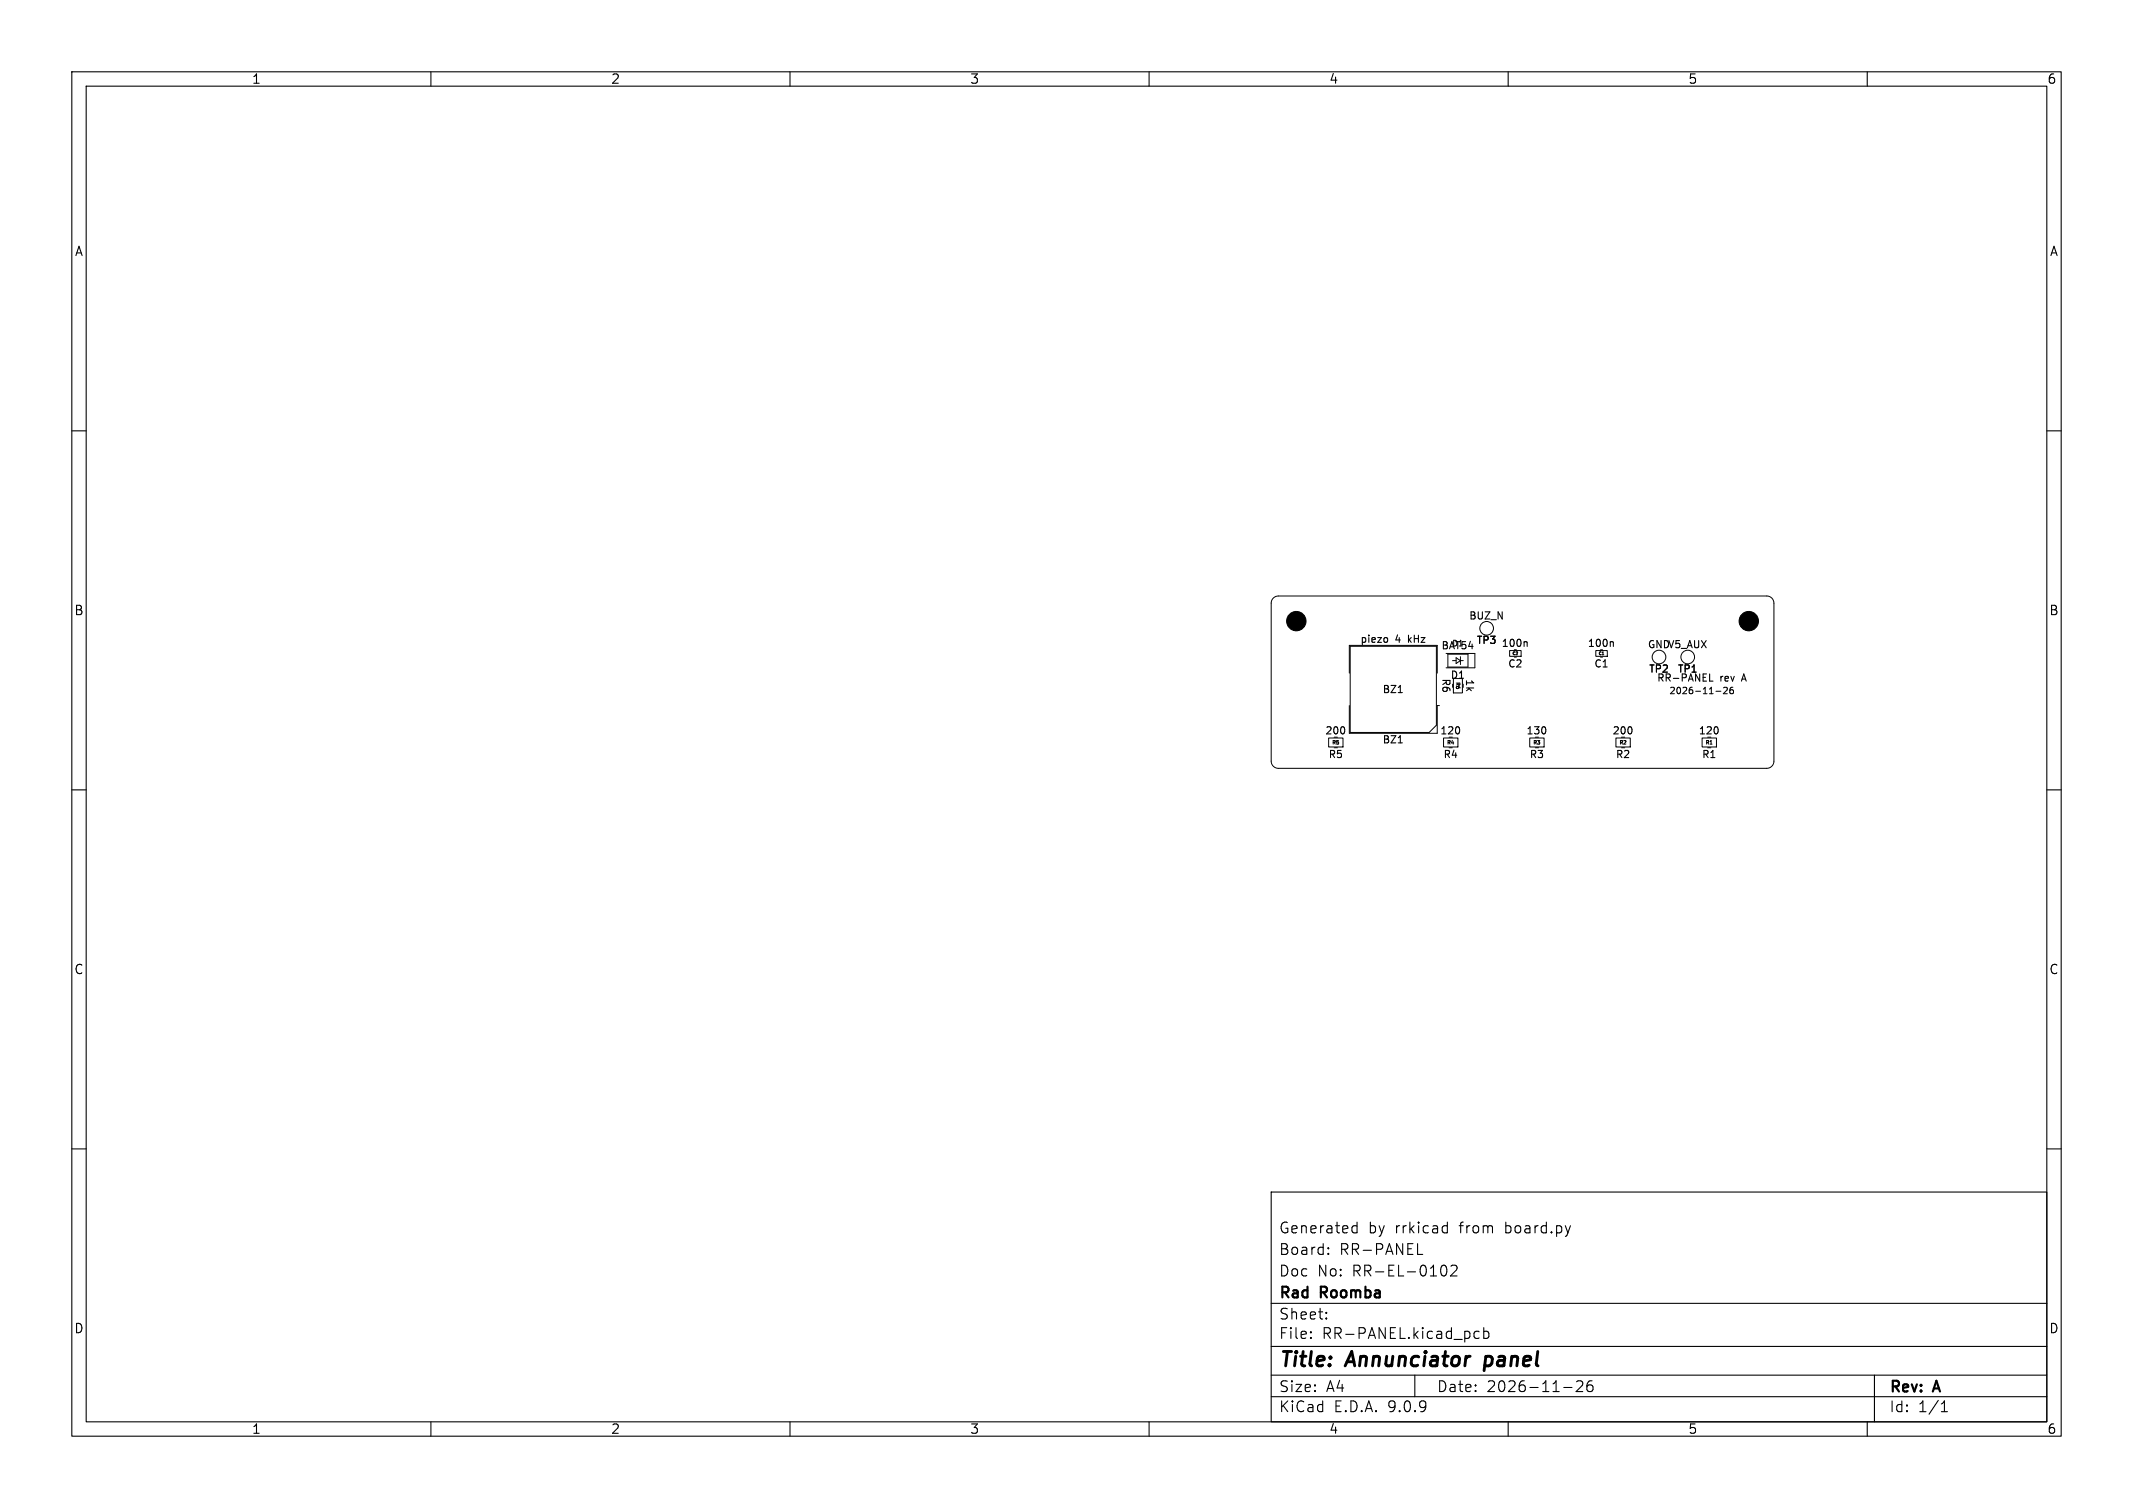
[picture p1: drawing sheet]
<svg xmlns="http://www.w3.org/2000/svg" width="297mm" height="210mm" viewBox="0 0 297 210" stroke-linecap="round" stroke-linejoin="round" font-family="sans-serif">
<defs><g id="words">
<g font-size="2.8">
<text x="178" y="190.9">Title:</text>
<text x="187.7" y="190.9">Annunciator</text>
<text x="207.6" y="190.9">panel</text>
</g>
<g font-size="2.1">
<text x="178" y="172">Generated</text>
<text x="190.5" y="172">by</text>
<text x="194.3" y="172">rrkicad</text>
<text x="203.4" y="172">from</text>
<text x="209.8" y="172">board.py</text>
<text x="178" y="178">Doc</text>
<text x="178" y="175">Board:</text>
<text x="183.4" y="178">No:</text>
<text x="186.5" y="175">RR-PANEL</text>
<text x="188.4" y="178">RR-EL-0102</text>
<text x="178" y="184">Sheet:</text>
<text x="178" y="181.2">Rad</text>
<text x="184" y="181.2">Roomba</text>
<text x="178" y="186.7">File:</text>
<text x="184.1" y="186.7">RR-PANEL.kicad_pcb</text>
<text x="178" y="196.9">KiCad</text>
<text x="178" y="194.1">Size:</text>
<text x="184.7" y="194.1">A4</text>
<text x="185.7" y="196.9">E.D.A.</text>
<text x="193.3" y="196.9">9.0.9</text>
<text x="200" y="194.1">Date:</text>
<text x="207" y="194.1">2026-11-26</text>
<text x="263" y="194.3">Rev:</text>
<text x="263" y="196.9">Id:</text>
<text x="267.1" y="196.9">1/1</text>
<text x="269.4" y="194.3">A</text>
</g>
<g font-size="1.8">
<text x="35" y="11.9">1</text>
<text x="85" y="11.9">2</text>
<text x="135" y="11.9">3</text>
<text x="185" y="11.9">4</text>
<text x="235" y="11.9">5</text>
<text x="285" y="11.9">6</text>
<text x="10.3" y="35.9">A</text>
<text x="285.4" y="35.9">A</text>
<text x="10.3" y="85.9">B</text>
<text x="285.3" y="85.9">B</text>
<text x="10.3" y="135.9">C</text>
<text x="285.3" y="135.9">C</text>
<text x="10.3" y="185.9">D</text>
<text x="285.3" y="185.9">D</text>
<text x="35" y="199.9">1</text>
<text x="85" y="199.9">2</text>
<text x="135" y="199.9">3</text>
<text x="185" y="199.9">4</text>
<text x="235" y="199.9">5</text>
<text x="285" y="199.9">6</text>
</g>
<g font-size="1.4">
<text x="189.3" y="89.7">piezo</text>
<text x="194.3" y="89.7">4</text>
<text x="196.3" y="89.7">kHz</text>
<text x="204.5" y="86.5">BUZ_N</text>
<text x="205.5" y="89.9">TP3</text>
<text x="200.6" y="90.6">BAT54</text>
<text x="200.6" y="94.4" transform="rotate(90 200.6 94.4)">R6</text>
<text x="201.9" y="94.7">D1</text>
<text x="203.9" y="94.5" transform="rotate(90 203.9 94.5)">1k</text>
<text x="209" y="90.3">100n</text>
<text x="209.9" y="93.2">C2</text>
<text x="221" y="90.3">100n</text>
<text x="221.9" y="93.2">C1</text>
<text x="229.4" y="90.5">GNDV5_AUX</text>
<text x="229.5" y="93.9">TP2</text>
<text x="230.6" y="95.1">RR-PANEL</text>
<text x="233.5" y="93.9">TP1</text>
<text x="239.5" y="95.1">rev</text>
<text x="242.8" y="95.1">A</text>
<text x="192.4" y="96.7">BZ1</text>
<text x="184.4" y="102.5">200</text>
<text x="184.9" y="105.8">R5</text>
<text x="192.4" y="103.7">BZ1</text>
<text x="200.4" y="102.5">120</text>
<text x="200.9" y="105.8">R4</text>
<text x="212.4" y="102.5">130</text>
<text x="212.9" y="105.8">R3</text>
<text x="224.4" y="102.5">200</text>
<text x="224.9" y="105.8">R2</text>
<text x="236.4" y="102.5">120</text>
<text x="236.9" y="105.8">R1</text>
</g>
<text font-size="1.3" x="232.3" y="96.9">2026-11-26</text>
<text font-size="1.1" x="202.1" y="90.2">D1</text>
<g font-size=".7">
<text x="202.6" y="94.9" transform="rotate(90 202.6 94.9)">R6</text>
<text x="185.4" y="103.8">R5</text>
<text x="201.4" y="103.8">R4</text>
<text x="213.4" y="103.8">R3</text>
<text x="225.4" y="103.8">R2</text>
<text x="237.4" y="103.8">R1</text>
</g>
<g font-size=".6">
<text x="210.6" y="91.3">C2</text>
<text x="222.6" y="91.3">C1</text>
</g>
</g></defs>
<g fill="none" stroke="#000" stroke-width=".15">
<path d="M10 10h277v190h-277zM12 12h273v186h-273zM60 10v2M110 10v2M160 10v2M210 10v2M260 10v2M10 60h2M285 60h2M193 88.8l.2 .2v.3l-.2 .2M194.7 96.5h.6M212.4 89.4l.2 .1v.5"/>
<path d="M224.4 89.4l.2 .1v.5M238 94.9h.5M10 110h2M187.2 101.4v.6M194.7 103.5h.6M203.2 101.4v.6M215.2 101.4v.6M227.2 101.4v.6M239.2 101.4v.6M285 110h2M10 160h2M177 166h108v32h-108z"/>
<path d="M185 174.6v.1M185 174.6h-.1l.1 .1M185 173.8v.1M185 173.8h-.1l.1 .1M188.4 171.6l.1 .1 .5-.1M188.4 170.8l.1-.1 .5 .1M189 170.2v1.5M197.4 174.7h.7M200.6 176.8a.55 .55 0 0 1 .4-.6h.1a.94 .94 0 0 1 0 1.5h-.1a.55 .55 0 0 1-.4-.6M201.1 170.7l.4 .1M201.5 171.6l-.4 .1M201.5 170.2v1.5"/>
<path d="M202 176.3l.2-.1 .5 .1a.41 .41 0 0 1 .1 .5l-.8 .9h.9M218.7 170.7l-.4 1M285 160h2M60 198v2M110 198v2M160 198v2M177 194.5h108M177 191.5h108M177 187.5h108M177 181.5h108M182.5 186.3h.1l-.1 .1M182.5 186.3v.1"/>
<path d="M182.5 185.5v.1M182.5 185.5h.1l-.1 .1M184.7 183.6v.1M184.7 183.6h-.1l.1 .1M184.7 182.8v.1M184.7 182.8h-.1l.1 .1M197 191.5v3M205.2 186.1l.3 .3 .5-.1M206 185.5l-.5-.1-.3 .3M206.6 185.5l.4-.1 .3 .3v.4l-.1 .2-.2 .1-.4-.1M206.6 184.9v1.5M210 198v2"/>
<path d="M217.7 193.2h1.2M219.5 192.4l.2-.1 .5 .1a.41 .41 0 0 1 .1 .5l-.8 .9h.9M221.7 192.3a.59 .59 0 0 0-.7 .6v.6l.1 .2 .4 .1 .2-.1 .1-.5-.1-.3h-.5l-.2 .3M260 198v2M261 191.5v6.5M270.3 196.6h.9M270.3 195.5l.4-.4v1.5"/>
</g>
<path d="M206.9 188.9l-.3 2" fill="none" stroke="#000" stroke-width=".4"/>
<g fill="none" stroke="#000" stroke-width=".14">
<path d="M177.3 83.3l.4-.2 .3-.1h68a1 1 0 0 1 1 1v22a1 1 0 0 1-1 1h-68a1 1 0 0 1-1-1v-22l.1-.3zM187.9 93.7v-3.8h12.2v3.8M187.9 98.3v3.8h12.2v-3.8h.3M188 90h12v11l-1 1h-11zM201.4 91h4v2h-4M201.6 91.1h2.8v1.8h-2.8zM202.3 92h.5M202.3 95.3v.4M202.4 94.5h1.2v2h-1.2zM202.8 91.6l.6 .4-.6 .4zM203.4 92h.4M203.4 91.5v1.1"/>
<path d="M210.2 90.6h1.6v.8h-1.6zM210.9 91.5h.2M222.2 90.6h1.6v.8h-1.6zM222.9 91.5h.2M238.9 96.3h.7M240 95.8l.3-.1 .2 .3-.5 .6h.5M241.3 95.7l-.3 .1-.1 .1v.5l.1 .2 .3-.1 .1-.3-.1-.1h-.3l-.1 .1M185 102.8h2v1.2h-2zM185.8 104.1h.4M201 102.8h2v1.2h-2zM201.8 104.1h.4M213 102.8h2v1.2h-2z"/>
<path d="M213.8 104.1h.4M225 102.8h2v1.2h-2zM225.8 104.1h.4M237 102.8h2v1.2h-2zM237.8 104.1h.4"/>
<circle cx="207" cy="87.5" r=".95"/>
<circle cx="231" cy="91.5" r=".95"/>
<circle cx="235" cy="91.5" r=".95"/>
</g>
<g fill="#000" stroke="#000" stroke-width=".14">
<circle cx="180.5" cy="86.5" r="1.35"/>
<circle cx="243.5" cy="86.5" r="1.35"/>
</g>
<use href="#words"/>
</svg>
